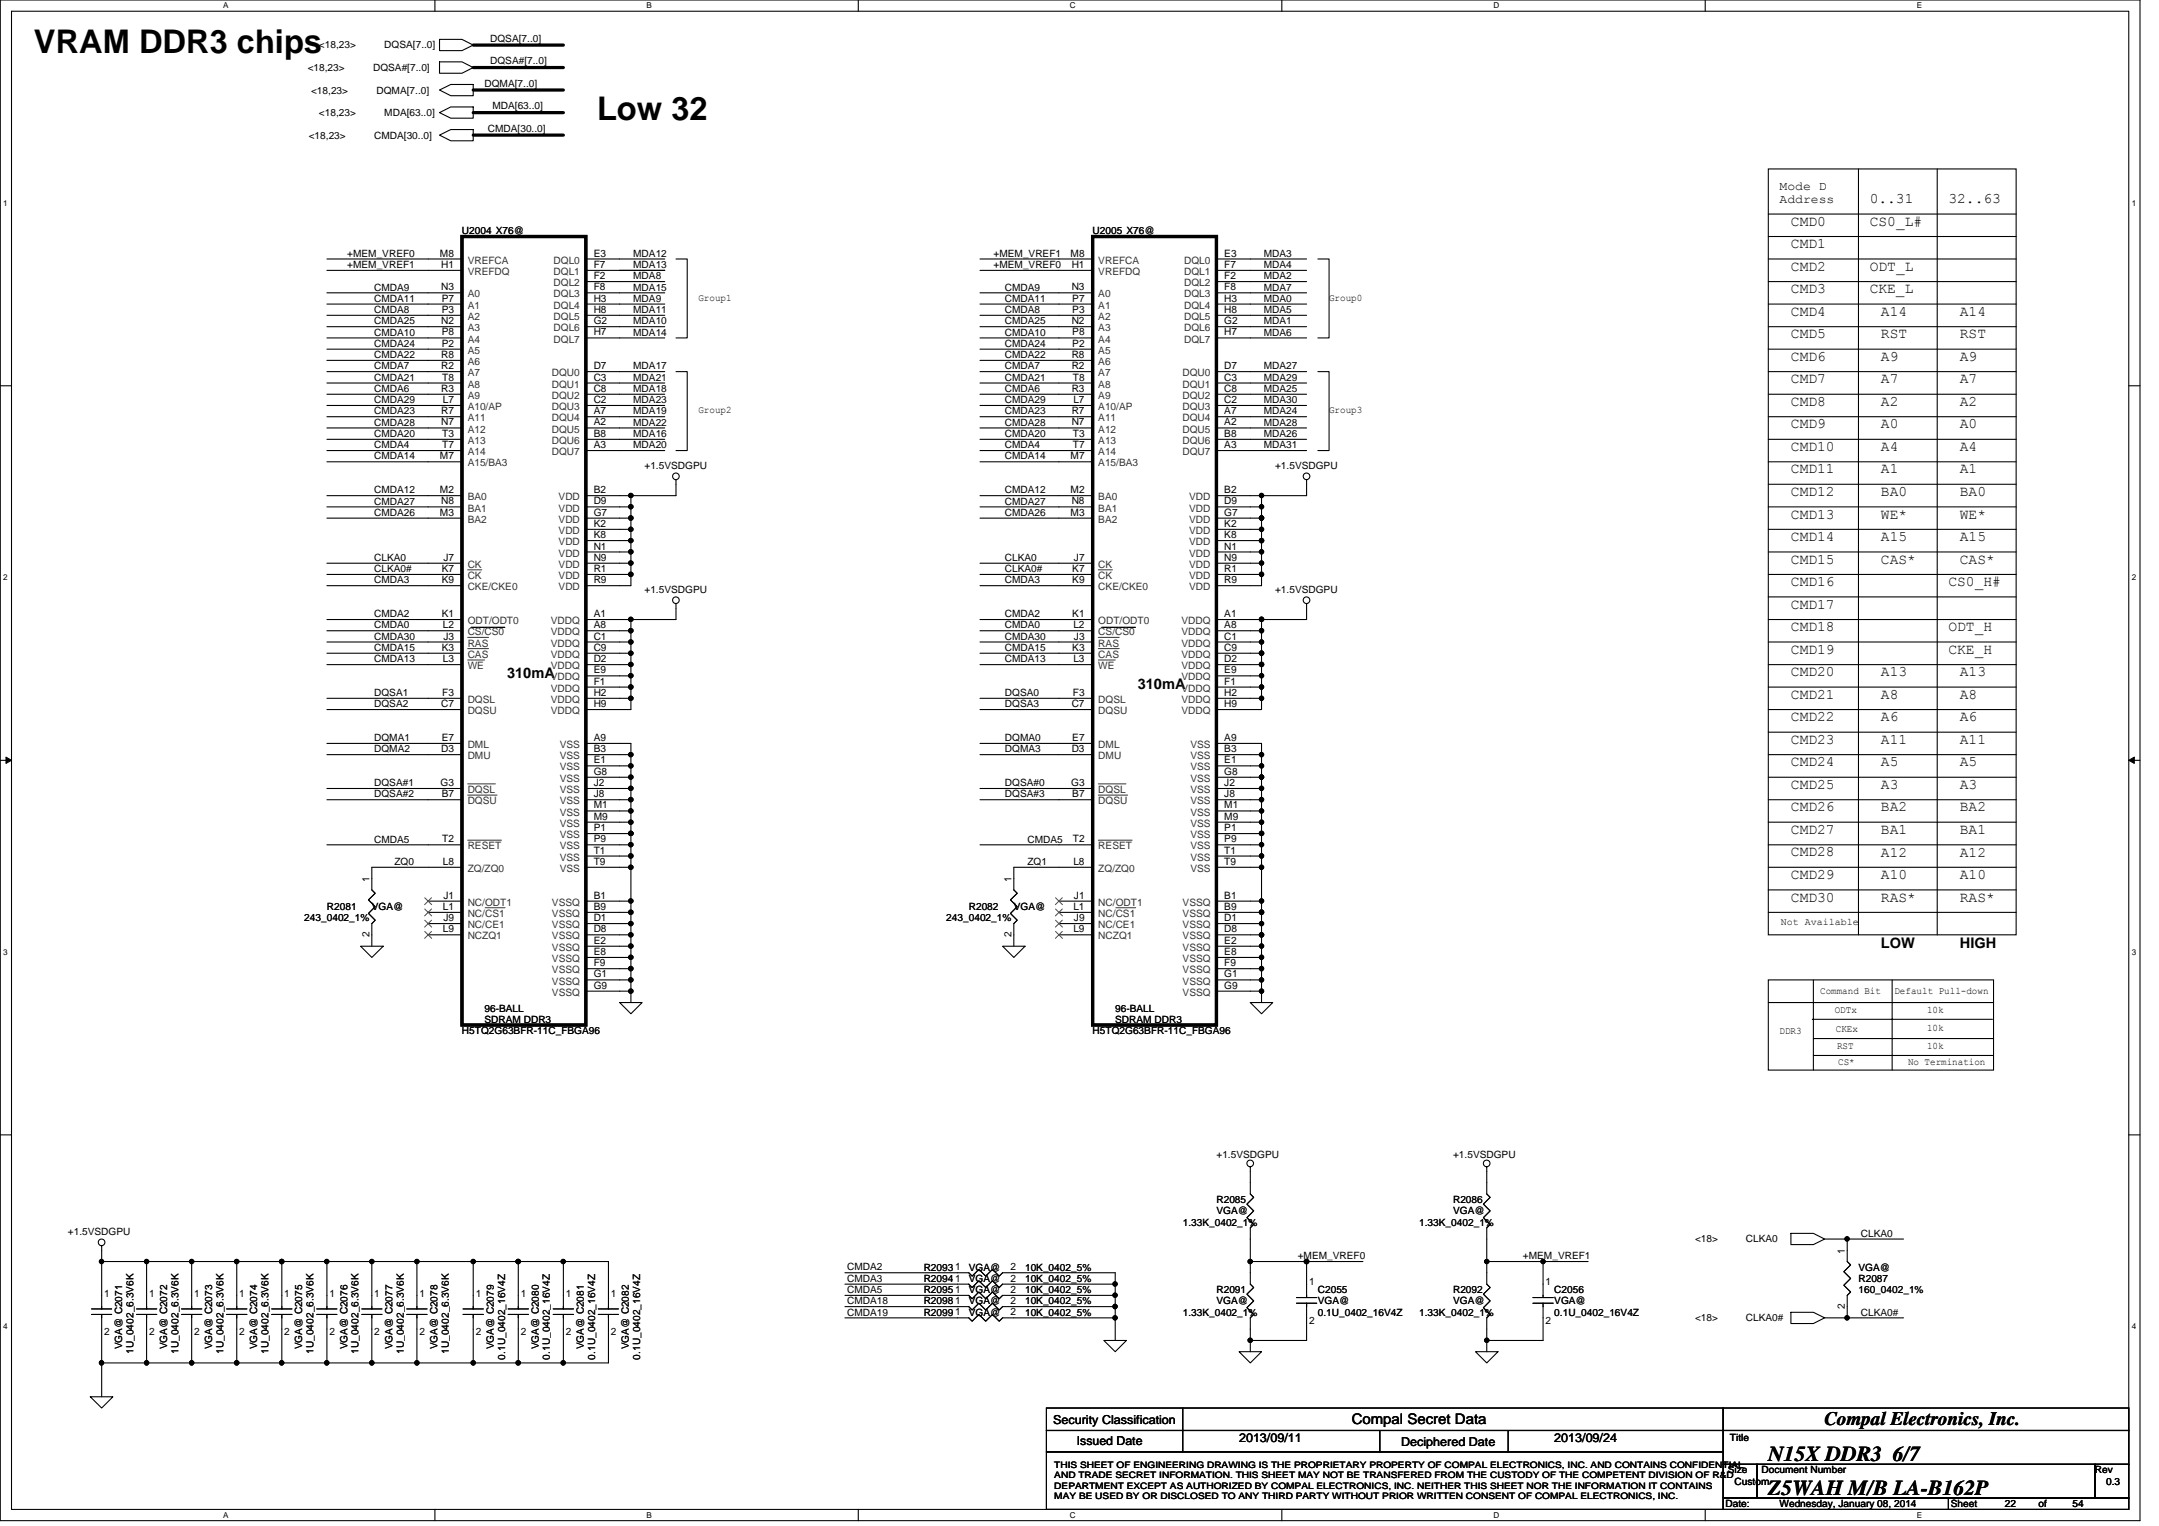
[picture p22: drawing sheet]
<svg xmlns="http://www.w3.org/2000/svg" width="297mm" height="210mm" viewBox="0 0 297 210" stroke-linecap="round" stroke-linejoin="round" font-family="sans-serif">
<defs><g id="words">
<g font-size="4.5">
<text x="4.7" y="7.3">VRAM DDR3 chips</text>
<text x="82.1" y="16.6">Low 32</text>
</g>
<g font-size="2.9">
<text x="243.3" y="201">N15X DDR3 6/7</text>
<text x="243.3" y="205.6">Z5WAH M/B LA-B162P</text>
</g>
<text font-size="2.6" x="251" y="196">Compal Electronics, Inc.</text>
<g font-size="2">
<text x="257.2" y="27.9">0..31</text>
<text x="268.1" y="27.9">32..63</text>
<text x="246.4" y="31.1">CMD0</text>
<text x="246.4" y="34.1">CMD1</text>
<text x="257.2" y="31.1">CS0_L#</text>
<text x="246.4" y="37.2">CMD2</text>
<text x="246.4" y="40.3">CMD3</text>
<text x="257.2" y="40.3">CKE_L</text>
<text x="257.2" y="37.2">ODT_L</text>
<text x="246.4" y="43.4">CMD4</text>
<text x="246.4" y="46.5">CMD5</text>
<text x="258.8" y="43.4">A14</text>
<text x="258.8" y="46.5">RST</text>
<text x="269.6" y="43.4">A14</text>
<text x="269.6" y="46.5">RST</text>
<text x="246.4" y="49.6">CMD6</text>
<text x="246.4" y="52.7">CMD7</text>
<text x="258.8" y="52.7">A7</text>
<text x="258.8" y="49.6">A9</text>
<text x="269.6" y="52.7">A7</text>
<text x="269.6" y="49.6">A9</text>
<text x="246.4" y="55.8">CMD8</text>
<text x="246.4" y="58.9">CMD9</text>
<text x="258.8" y="55.8">A2</text>
<text x="258.8" y="58.9">A0</text>
<text x="269.6" y="55.8">A2</text>
<text x="269.6" y="58.9">A0</text>
<text x="246.4" y="62">CMD10</text>
<text x="246.4" y="65.1">CMD11</text>
<text x="258.8" y="62">A4</text>
<text x="258.8" y="65.1">A1</text>
<text x="269.6" y="65.1">A1</text>
<text x="269.6" y="62">A4</text>
<text x="246.4" y="68.2">CMD12</text>
<text x="246.4" y="71.3">CMD13</text>
<text x="258.8" y="71.3">WE*</text>
<text x="258.8" y="68.2">BA0</text>
<text x="269.6" y="68.2">BA0</text>
<text x="269.6" y="71.3">WE*</text>
<text x="246.4" y="77.5">CMD15</text>
<text x="246.4" y="74.4">CMD14</text>
<text x="258.8" y="74.4">A15</text>
<text x="258.8" y="77.5">CAS*</text>
<text x="269.6" y="77.5">CAS*</text>
<text x="269.6" y="74.4">A15</text>
<text x="246.4" y="80.6">CMD16</text>
<text x="246.4" y="83.7">CMD17</text>
<text x="268.1" y="80.6">CS0_H#</text>
<text x="246.4" y="86.8">CMD18</text>
<text x="246.4" y="89.9">CMD19</text>
<text x="268.1" y="86.8">ODT_H</text>
<text x="268.1" y="89.9">CKE_H</text>
<text x="69.8" y="93.3">310mA</text>
<text x="156.5" y="94.8">310mA</text>
<text x="246.4" y="93">CMD20</text>
<text x="258.8" y="93">A13</text>
<text x="269.6" y="93">A13</text>
<text x="246.4" y="99.2">CMD22</text>
<text x="246.4" y="96.1">CMD21</text>
<text x="258.8" y="96.1">A8</text>
<text x="258.8" y="99.2">A6</text>
<text x="269.6" y="96.1">A8</text>
<text x="269.6" y="99.2">A6</text>
<text x="246.4" y="102.3">CMD23</text>
<text x="246.4" y="105.4">CMD24</text>
<text x="258.8" y="105.4">A5</text>
<text x="258.8" y="102.3">A11</text>
<text x="269.6" y="102.3">A11</text>
<text x="269.6" y="105.4">A5</text>
<text x="246.4" y="108.5">CMD25</text>
<text x="246.4" y="111.6">CMD26</text>
<text x="258.8" y="108.5">A3</text>
<text x="258.8" y="111.6">BA2</text>
<text x="269.6" y="111.6">BA2</text>
<text x="269.6" y="108.5">A3</text>
<text x="246.4" y="114.7">CMD27</text>
<text x="246.4" y="117.8">CMD28</text>
<text x="258.8" y="114.7">BA1</text>
<text x="258.8" y="117.8">A12</text>
<text x="269.6" y="117.8">A12</text>
<text x="269.6" y="114.7">BA1</text>
<text x="246.4" y="124">CMD30</text>
<text x="246.4" y="120.9">CMD29</text>
<text x="258.8" y="124">RAS*</text>
<text x="258.8" y="120.9">A10</text>
<text x="269.6" y="120.9">A10</text>
<text x="269.6" y="124">RAS*</text>
<text x="258.8" y="130.4">LOW</text>
<text x="269.6" y="130.4">HIGH</text>
<text x="186" y="195.9">Compal Secret Data</text>
</g>
<g font-size="1.7">
<text x="244.8" y="26.1">Mode D</text>
<text x="244.8" y="27.9">Address</text>
<text x="144.9" y="195.8">Security Classification</text>
<text x="148.2" y="198.8">Issued Date</text>
<text x="170.5" y="198.3">2013/09/11</text>
<text x="192.8" y="198.9">Deciphered Date</text>
<text x="213.8" y="198.3">2013/09/24</text>
</g>
<g font-size="1.4">
<text x="67.4" y="5.7">DQSA[7..0]</text>
<text x="42.3" y="9.8">&lt;18,23&gt;</text>
<text x="43.9" y="6.7">&lt;18,23&gt;</text>
<text x="51.3" y="9.8">DQSA#[7..0]</text>
<text x="52.9" y="6.7">DQSA[7..0]</text>
<text x="66.7" y="11.9">DQMA[7..0]</text>
<text x="67.4" y="8.8">DQSA#[7..0]</text>
<text x="42.8" y="12.9">&lt;18,23&gt;</text>
<text x="43.9" y="16">&lt;18,23&gt;</text>
<text x="51.8" y="12.9">DQMA[7..0]</text>
<text x="52.9" y="16">MDA[63..0]</text>
<text x="67.8" y="15">MDA[63..0]</text>
<text x="42.5" y="19.1">&lt;18,23&gt;</text>
<text x="51.5" y="19.1">CMDA[30..0]</text>
<text x="67.1" y="18.1">CMDA[30..0]</text>
<text x="47.8" y="35.3">+MEM_VREF0</text>
<text x="60.5" y="35.3">M8</text>
<text x="63.6" y="32.2">U2004 X76@</text>
<text x="81.7" y="35.3">E3</text>
<text x="87.1" y="35.3">MDA12</text>
<text x="136.7" y="35.3">+MEM_VREF1</text>
<text x="147.3" y="35.3">M8</text>
<text x="150.3" y="32.2">U2005 X76@</text>
<text x="168.4" y="35.3">E3</text>
<text x="173.9" y="35.3">MDA3</text>
<text x="47.8" y="36.9">+MEM_VREF1</text>
<text x="51.5" y="41.5">CMDA11</text>
<text x="51.5" y="40">CMDA9</text>
<text x="60.7" y="39.9">N3</text>
<text x="60.7" y="36.9">H1</text>
<text x="60.8" y="41.5">P7</text>
<text x="81.7" y="36.9">F7</text>
<text x="81.7" y="38.4">F2</text>
<text x="81.7" y="39.9">F8</text>
<text x="81.7" y="41.5">H3</text>
<text x="87.1" y="41.5">MDA9</text>
<text x="87.1" y="40">MDA15</text>
<text x="87.1" y="36.9">MDA13</text>
<text x="87.1" y="38.4">MDA8</text>
<text x="96.1" y="41.4">Group1</text>
<text x="136.7" y="36.9">+MEM_VREF0</text>
<text x="138.3" y="41.5">CMDA11</text>
<text x="138.3" y="40">CMDA9</text>
<text x="147.4" y="39.9">N3</text>
<text x="147.4" y="36.9">H1</text>
<text x="147.5" y="41.5">P7</text>
<text x="168.4" y="36.9">F7</text>
<text x="168.4" y="38.4">F2</text>
<text x="168.4" y="39.9">F8</text>
<text x="168.4" y="41.5">H3</text>
<text x="173.9" y="41.5">MDA0</text>
<text x="173.9" y="36.9">MDA4</text>
<text x="173.9" y="38.4">MDA2</text>
<text x="173.9" y="40">MDA7</text>
<text x="182.9" y="41.4">Group0</text>
<text x="51.5" y="43.1">CMDA8</text>
<text x="51.5" y="44.6">CMDA25</text>
<text x="51.5" y="47.7">CMDA24</text>
<text x="51.5" y="46.2">CMDA10</text>
<text x="60.7" y="44.6">N2</text>
<text x="60.8" y="43">P3</text>
<text x="60.8" y="46.1">P8</text>
<text x="60.8" y="47.7">P2</text>
<text x="81.7" y="43">H8</text>
<text x="81.7" y="44.6">G2</text>
<text x="81.7" y="46.1">H7</text>
<text x="87.1" y="44.6">MDA10</text>
<text x="87.1" y="46.2">MDA14</text>
<text x="87.1" y="43.1">MDA11</text>
<text x="138.3" y="43.1">CMDA8</text>
<text x="138.3" y="44.6">CMDA25</text>
<text x="138.3" y="47.7">CMDA24</text>
<text x="138.3" y="46.2">CMDA10</text>
<text x="147.4" y="44.6">N2</text>
<text x="147.5" y="43">P3</text>
<text x="147.5" y="46.1">P8</text>
<text x="147.5" y="47.7">P2</text>
<text x="168.4" y="43">H8</text>
<text x="168.4" y="44.6">G2</text>
<text x="168.4" y="46.1">H7</text>
<text x="173.9" y="43.1">MDA5</text>
<text x="173.9" y="44.6">MDA1</text>
<text x="173.9" y="46.2">MDA6</text>
<text x="51.5" y="50.8">CMDA7</text>
<text x="51.5" y="52.4">CMDA21</text>
<text x="51.5" y="49.3">CMDA22</text>
<text x="51.5" y="53.9">CMDA6</text>
<text x="60.7" y="49.2">R8</text>
<text x="60.7" y="50.8">R2</text>
<text x="60.7" y="53.9">R3</text>
<text x="60.9" y="52.3">T8</text>
<text x="81.7" y="52.3">C3</text>
<text x="81.7" y="53.9">C8</text>
<text x="81.7" y="50.8">D7</text>
<text x="87.1" y="50.8">MDA17</text>
<text x="87.1" y="52.4">MDA21</text>
<text x="87.1" y="53.9">MDA18</text>
<text x="138.3" y="50.8">CMDA7</text>
<text x="138.3" y="52.4">CMDA21</text>
<text x="138.3" y="49.3">CMDA22</text>
<text x="138.3" y="53.9">CMDA6</text>
<text x="147.4" y="49.2">R8</text>
<text x="147.4" y="50.8">R2</text>
<text x="147.4" y="53.9">R3</text>
<text x="147.6" y="52.3">T8</text>
<text x="168.4" y="52.3">C3</text>
<text x="168.4" y="53.9">C8</text>
<text x="168.4" y="50.8">D7</text>
<text x="173.9" y="50.8">MDA27</text>
<text x="173.9" y="52.4">MDA29</text>
<text x="173.9" y="53.9">MDA25</text>
<text x="51.5" y="55.5">CMDA29</text>
<text x="51.5" y="58.5">CMDA28</text>
<text x="51.5" y="57">CMDA23</text>
<text x="60.7" y="57">R7</text>
<text x="60.7" y="58.5">N7</text>
<text x="60.9" y="55.4">L7</text>
<text x="81.7" y="55.4">C2</text>
<text x="81.7" y="57">A7</text>
<text x="81.7" y="58.5">A2</text>
<text x="87.1" y="55.5">MDA23</text>
<text x="87.1" y="57">MDA19</text>
<text x="87.1" y="58.5">MDA22</text>
<text x="96.1" y="56.9">Group2</text>
<text x="138.3" y="55.5">CMDA29</text>
<text x="138.3" y="58.5">CMDA28</text>
<text x="138.3" y="57">CMDA23</text>
<text x="147.4" y="57">R7</text>
<text x="147.4" y="58.5">N7</text>
<text x="147.7" y="55.4">L7</text>
<text x="168.4" y="55.4">C2</text>
<text x="168.4" y="57">A7</text>
<text x="168.4" y="58.5">A2</text>
<text x="173.9" y="57">MDA24</text>
<text x="173.9" y="58.5">MDA28</text>
<text x="173.9" y="55.5">MDA30</text>
<text x="182.9" y="56.9">Group3</text>
<text x="51.5" y="63.2">CMDA14</text>
<text x="51.5" y="61.7">CMDA4</text>
<text x="51.5" y="60.1">CMDA20</text>
<text x="60.5" y="63.2">M7</text>
<text x="60.9" y="60.1">T3</text>
<text x="60.9" y="61.6">T7</text>
<text x="81.7" y="60.1">B8</text>
<text x="81.7" y="61.6">A3</text>
<text x="87.1" y="60.1">MDA16</text>
<text x="87.1" y="61.7">MDA20</text>
<text x="88.7" y="64.5">+1.5VSDGPU</text>
<text x="138.3" y="63.2">CMDA14</text>
<text x="138.3" y="61.7">CMDA4</text>
<text x="138.3" y="60.1">CMDA20</text>
<text x="147.3" y="63.2">M7</text>
<text x="147.6" y="60.1">T3</text>
<text x="147.6" y="61.6">T7</text>
<text x="168.4" y="60.1">B8</text>
<text x="168.4" y="61.6">A3</text>
<text x="173.9" y="60.1">MDA26</text>
<text x="173.9" y="61.7">MDA31</text>
<text x="175.4" y="64.5">+1.5VSDGPU</text>
<text x="51.5" y="67.9">CMDA12</text>
<text x="51.5" y="69.4">CMDA27</text>
<text x="51.5" y="71">CMDA26</text>
<text x="60.5" y="67.8">M2</text>
<text x="60.5" y="70.9">M3</text>
<text x="60.7" y="69.4">N8</text>
<text x="81.7" y="67.8">B2</text>
<text x="81.7" y="69.4">D9</text>
<text x="81.7" y="70.9">G7</text>
<text x="138.3" y="67.9">CMDA12</text>
<text x="138.3" y="69.4">CMDA27</text>
<text x="138.3" y="71">CMDA26</text>
<text x="147.3" y="67.8">M2</text>
<text x="147.3" y="70.9">M3</text>
<text x="147.4" y="69.4">N8</text>
<text x="168.4" y="67.8">B2</text>
<text x="168.4" y="69.4">D9</text>
<text x="168.4" y="70.9">G7</text>
<text x="51.5" y="77.2">CLKA0</text>
<text x="61" y="77.1">J7</text>
<text x="81.7" y="72.5">K2</text>
<text x="81.7" y="74">K8</text>
<text x="81.7" y="75.6">N1</text>
<text x="81.7" y="77.1">N9</text>
<text x="138.3" y="77.2">CLKA0</text>
<text x="147.8" y="77.1">J7</text>
<text x="168.4" y="72.5">K2</text>
<text x="168.4" y="74">K8</text>
<text x="168.4" y="75.6">N1</text>
<text x="168.4" y="77.1">N9</text>
<text x="51.5" y="78.7">CLKA0#</text>
<text x="51.5" y="80.2">CMDA3</text>
<text x="60.8" y="78.7">K7</text>
<text x="60.8" y="80.2">K9</text>
<text x="81.7" y="78.7">R1</text>
<text x="81.7" y="80.2">R9</text>
<text x="88.7" y="81.5">+1.5VSDGPU</text>
<text x="138.3" y="78.7">CLKA0#</text>
<text x="138.3" y="80.2">CMDA3</text>
<text x="147.5" y="78.7">K7</text>
<text x="147.5" y="80.2">K9</text>
<text x="168.4" y="78.7">R1</text>
<text x="168.4" y="80.2">R9</text>
<text x="175.4" y="81.5">+1.5VSDGPU</text>
<text x="51.5" y="84.9">CMDA2</text>
<text x="51.5" y="89.5">CMDA15</text>
<text x="51.5" y="88">CMDA30</text>
<text x="51.5" y="86.4">CMDA0</text>
<text x="60.8" y="89.5">K3</text>
<text x="60.8" y="84.9">K1</text>
<text x="60.9" y="86.4">L2</text>
<text x="61" y="88">J3</text>
<text x="81.7" y="84.9">A1</text>
<text x="81.7" y="86.4">A8</text>
<text x="81.7" y="88">C1</text>
<text x="81.7" y="89.5">C9</text>
<text x="138.3" y="89.5">CMDA15</text>
<text x="138.3" y="88">CMDA30</text>
<text x="138.3" y="86.4">CMDA0</text>
<text x="138.3" y="84.9">CMDA2</text>
<text x="147.5" y="89.5">K3</text>
<text x="147.5" y="84.9">K1</text>
<text x="147.7" y="86.4">L2</text>
<text x="147.8" y="88">J3</text>
<text x="168.4" y="84.9">A1</text>
<text x="168.4" y="86.4">A8</text>
<text x="168.4" y="88">C1</text>
<text x="168.4" y="89.5">C9</text>
<text x="51.5" y="91.1">CMDA13</text>
<text x="51.5" y="95.7">DQSA1</text>
<text x="60.9" y="95.7">F3</text>
<text x="60.9" y="91.1">L3</text>
<text x="81.7" y="92.6">E9</text>
<text x="81.7" y="94.2">F1</text>
<text x="81.7" y="95.7">H2</text>
<text x="81.7" y="91.1">D2</text>
<text x="138.3" y="91.1">CMDA13</text>
<text x="138.3" y="95.7">DQSA0</text>
<text x="147.6" y="95.7">F3</text>
<text x="147.7" y="91.1">L3</text>
<text x="168.4" y="92.6">E9</text>
<text x="168.4" y="94.2">F1</text>
<text x="168.4" y="95.7">H2</text>
<text x="168.4" y="91.1">D2</text>
<text x="51.5" y="97.3">DQSA2</text>
<text x="51.5" y="101.9">DQMA1</text>
<text x="60.7" y="97.3">C7</text>
<text x="60.8" y="101.9">E7</text>
<text x="81.7" y="97.3">H9</text>
<text x="81.7" y="101.9">A9</text>
<text x="138.3" y="97.3">DQSA3</text>
<text x="138.3" y="101.9">DQMA0</text>
<text x="147.4" y="97.3">C7</text>
<text x="147.5" y="101.9">E7</text>
<text x="168.4" y="97.3">H9</text>
<text x="168.4" y="101.9">A9</text>
<text x="51.5" y="103.5">DQMA2</text>
<text x="60.7" y="103.5">D3</text>
<text x="81.7" y="105">E1</text>
<text x="81.7" y="103.5">B3</text>
<text x="81.7" y="106.6">G8</text>
<text x="138.3" y="103.5">DQMA3</text>
<text x="147.4" y="103.5">D3</text>
<text x="168.4" y="105">E1</text>
<text x="168.4" y="103.5">B3</text>
<text x="168.4" y="106.6">G8</text>
<text x="51.5" y="108.1">DQSA#1</text>
<text x="51.5" y="109.7">DQSA#2</text>
<text x="60.6" y="108.1">G3</text>
<text x="60.8" y="109.7">B7</text>
<text x="81.7" y="108.1">J2</text>
<text x="81.7" y="109.7">J8</text>
<text x="81.7" y="111.2">M1</text>
<text x="81.7" y="112.8">M9</text>
<text x="138.3" y="109.7">DQSA#3</text>
<text x="138.3" y="108.1">DQSA#0</text>
<text x="147.4" y="108.1">G3</text>
<text x="147.5" y="109.7">B7</text>
<text x="168.4" y="108.1">J2</text>
<text x="168.4" y="109.7">J8</text>
<text x="168.4" y="111.2">M1</text>
<text x="168.4" y="112.8">M9</text>
<text x="51.5" y="115.9">CMDA5</text>
<text x="54.3" y="119">ZQ0</text>
<text x="60.9" y="115.9">T2</text>
<text x="60.9" y="119">L8</text>
<text x="81.7" y="114.3">P1</text>
<text x="81.7" y="115.9">P9</text>
<text x="81.7" y="117.4">T1</text>
<text x="81.7" y="119">T9</text>
<text x="141.3" y="115.9">CMDA5</text>
<text x="141.3" y="119">ZQ1</text>
<text x="147.6" y="115.9">T2</text>
<text x="147.7" y="119">L8</text>
<text x="168.4" y="114.3">P1</text>
<text x="168.4" y="115.9">P9</text>
<text x="168.4" y="117.4">T1</text>
<text x="168.4" y="119">T9</text>
<text x="45" y="125.2">R2081</text>
<text x="50.8" y="121.3" transform="rotate(-90 50.8 121.3)">1</text>
<text x="51.2" y="125.2">VGA@</text>
<text x="60.9" y="125.2">L1</text>
<text x="61" y="123.6">J1</text>
<text x="81.7" y="123.6">B1</text>
<text x="81.7" y="125.2">B9</text>
<text x="133.3" y="125.2">R2082</text>
<text x="139.1" y="121.3" transform="rotate(-90 139.1 121.3)">1</text>
<text x="139.5" y="125.2">VGA@</text>
<text x="147.7" y="125.2">L1</text>
<text x="147.8" y="123.6">J1</text>
<text x="168.4" y="123.6">B1</text>
<text x="168.4" y="125.2">B9</text>
<text x="41.9" y="126.7">243_0402_1%</text>
<text x="50.8" y="128.9" transform="rotate(-90 50.8 128.9)">2</text>
<text x="60.9" y="128.2">L9</text>
<text x="61" y="126.7">J9</text>
<text x="81.7" y="126.7">D1</text>
<text x="81.7" y="128.2">D8</text>
<text x="81.7" y="129.8">E2</text>
<text x="81.7" y="131.4">E8</text>
<text x="130.2" y="126.7">243_0402_1%</text>
<text x="139.1" y="128.9" transform="rotate(-90 139.1 128.9)">2</text>
<text x="147.7" y="128.2">L9</text>
<text x="147.8" y="126.7">J9</text>
<text x="168.4" y="126.7">D1</text>
<text x="168.4" y="128.2">D8</text>
<text x="168.4" y="129.8">E2</text>
<text x="168.4" y="131.4">E8</text>
<text x="245" y="127.2">Not Available</text>
<text x="81.7" y="132.9">F9</text>
<text x="81.7" y="134.5">G1</text>
<text x="81.7" y="136">G9</text>
<text x="168.4" y="132.9">F9</text>
<text x="168.4" y="134.5">G1</text>
<text x="168.4" y="136">G9</text>
<text x="250.4" y="136.7">Command Bit</text>
<text x="260.6" y="136.7">Default Pull-down</text>
<text x="63.6" y="142.2">H5TQ2G63BFR-11C_FBGA96</text>
<text x="66.7" y="139.1">96-BALL</text>
<text x="66.7" y="140.7">SDRAM DDR3</text>
<text x="150.3" y="142.2">H5TQ2G63BFR-11C_FBGA96</text>
<text x="153.4" y="139.1">96-BALL</text>
<text x="153.4" y="140.7">SDRAM DDR3</text>
<text x="244.8" y="142.2">DDR3</text>
<text x="252.4" y="139.3">ODTx</text>
<text x="252.6" y="141.9">CKEx</text>
<text x="265.1" y="139.3">10k</text>
<text x="265.1" y="141.8">10k</text>
<text x="252.7" y="144.3">RST</text>
<text x="252.9" y="146.4">CS*</text>
<text x="262.5" y="146.4">No Termination</text>
<text x="265.1" y="144.3">10k</text>
<text x="167.4" y="159.3">+1.5VSDGPU</text>
<text x="199.9" y="159.3">+1.5VSDGPU</text>
<text x="167.4" y="165.5">R2085</text>
<text x="167.4" y="167">VGA@</text>
<text x="199.9" y="165.5">R2086</text>
<text x="199.9" y="167">VGA@</text>
<text x="9.3" y="169.8">+1.5VSDGPU</text>
<text x="162.7" y="168.6">1.33K_0402_1%</text>
<text x="178.5" y="173.2">+MEM_VREF0</text>
<text x="195.3" y="168.6">1.33K_0402_1%</text>
<text x="209.5" y="173.2">+MEM_VREF1</text>
<text x="233.2" y="170.9">&lt;18&gt;</text>
<text x="240.2" y="170.9">CLKA0</text>
<text x="253.8" y="172.4" transform="rotate(-90 253.8 172.4)">1</text>
<text x="256" y="170.1">CLKA0</text>
<text x="14.3" y="178.4">1</text>
<text x="20.5" y="178.4">1</text>
<text x="26.7" y="178.4">1</text>
<text x="32.9" y="178.4">1</text>
<text x="39.1" y="178.4">1</text>
<text x="45.3" y="178.4">1</text>
<text x="51.5" y="178.4">1</text>
<text x="57.7" y="178.4">1</text>
<text x="65.4" y="178.4">1</text>
<text x="71.6" y="178.4">1</text>
<text x="77.8" y="178.4">1</text>
<text x="84" y="178.4">1</text>
<text x="116.6" y="174.8">CMDA2</text>
<text x="116.6" y="176.3">CMDA3</text>
<text x="116.6" y="177.9">CMDA5</text>
<text x="116.6" y="179.4">CMDA18</text>
<text x="127.1" y="176.3">R2094</text>
<text x="127.1" y="179.4">R2098</text>
<text x="127.1" y="177.9">R2095</text>
<text x="127.1" y="174.8">R2093</text>
<text x="131.4" y="176.3">1</text>
<text x="131.4" y="179.4">1</text>
<text x="131.4" y="177.8">1</text>
<text x="131.4" y="174.7">1</text>
<text x="133.3" y="176.3">VGA@</text>
<text x="133.3" y="179.4">VGA@</text>
<text x="133.3" y="177.9">VGA@</text>
<text x="133.3" y="174.8">VGA@</text>
<text x="139" y="176.3">2</text>
<text x="139" y="179.4">2</text>
<text x="139" y="177.8">2</text>
<text x="139" y="174.7">2</text>
<text x="141" y="176.3">10K_0402_5%</text>
<text x="141" y="179.4">10K_0402_5%</text>
<text x="141" y="177.9">10K_0402_5%</text>
<text x="141" y="174.8">10K_0402_5%</text>
<text x="167.4" y="177.9">R2091</text>
<text x="167.4" y="179.4">VGA@</text>
<text x="180.1" y="176.8">1</text>
<text x="181.3" y="177.9">C2055</text>
<text x="181.3" y="179.4">VGA@</text>
<text x="199.9" y="177.9">R2092</text>
<text x="199.9" y="179.4">VGA@</text>
<text x="212.6" y="176.8">1</text>
<text x="213.8" y="177.9">C2056</text>
<text x="213.8" y="179.4">VGA@</text>
<text x="255.7" y="176.3">R2087</text>
<text x="255.7" y="177.9">160_0402_1%</text>
<text x="255.7" y="174.8">VGA@</text>
<text x="14.3" y="183.6">2</text>
<text x="16.8" y="185.6" transform="rotate(-90 16.8 185.6)">VGA@ C2071</text>
<text x="20.5" y="183.6">2</text>
<text x="23" y="185.6" transform="rotate(-90 23 185.6)">VGA@ C2072</text>
<text x="26.7" y="183.6">2</text>
<text x="29.2" y="185.6" transform="rotate(-90 29.2 185.6)">VGA@ C2073</text>
<text x="32.9" y="183.6">2</text>
<text x="35.4" y="185.6" transform="rotate(-90 35.4 185.6)">VGA@ C2074</text>
<text x="39.1" y="183.6">2</text>
<text x="41.6" y="185.6" transform="rotate(-90 41.6 185.6)">VGA@ C2075</text>
<text x="45.3" y="183.6">2</text>
<text x="47.8" y="185.6" transform="rotate(-90 47.8 185.6)">VGA@ C2076</text>
<text x="51.5" y="183.6">2</text>
<text x="54" y="185.6" transform="rotate(-90 54 185.6)">VGA@ C2077</text>
<text x="57.7" y="183.6">2</text>
<text x="60.2" y="185.6" transform="rotate(-90 60.2 185.6)">VGA@ C2078</text>
<text x="65.4" y="183.6">2</text>
<text x="67.9" y="185.6" transform="rotate(-90 67.9 185.6)">VGA@ C2079</text>
<text x="71.6" y="183.6">2</text>
<text x="74.1" y="185.6" transform="rotate(-90 74.1 185.6)">VGA@ C2080</text>
<text x="77.8" y="183.6">2</text>
<text x="80.3" y="185.6" transform="rotate(-90 80.3 185.6)">VGA@ C2081</text>
<text x="84" y="183.6">2</text>
<text x="86.5" y="185.6" transform="rotate(-90 86.5 185.6)">VGA@ C2082</text>
<text x="116.6" y="181">CMDA19</text>
<text x="127.1" y="181">R2099</text>
<text x="131.4" y="180.9">1</text>
<text x="133.3" y="181">VGA@</text>
<text x="139" y="180.9">2</text>
<text x="141" y="181">10K_0402_5%</text>
<text x="162.7" y="181">1.33K_0402_1%</text>
<text x="180.1" y="182.1">2</text>
<text x="181.3" y="181">0.1U_0402_16V4Z</text>
<text x="195.3" y="181">1.33K_0402_1%</text>
<text x="212.6" y="182.1">2</text>
<text x="213.8" y="181">0.1U_0402_16V4Z</text>
<text x="233.2" y="181.8">&lt;18&gt;</text>
<text x="240.2" y="181.8">CLKA0#</text>
<text x="253.8" y="180" transform="rotate(-90 253.8 180)">2</text>
<text x="256" y="181">CLKA0#</text>
<text x="18.3" y="186.2" transform="rotate(-90 18.3 186.2)">1U_0402_6.3V6K</text>
<text x="24.5" y="186.2" transform="rotate(-90 24.5 186.2)">1U_0402_6.3V6K</text>
<text x="30.8" y="186.2" transform="rotate(-90 30.8 186.2)">1U_0402_6.3V6K</text>
<text x="36.9" y="186.2" transform="rotate(-90 36.9 186.2)">1U_0402_6.3V6K</text>
<text x="43.1" y="186.2" transform="rotate(-90 43.1 186.2)">1U_0402_6.3V6K</text>
<text x="49.3" y="186.2" transform="rotate(-90 49.3 186.2)">1U_0402_6.3V6K</text>
<text x="55.5" y="186.2" transform="rotate(-90 55.5 186.2)">1U_0402_6.3V6K</text>
<text x="61.7" y="186.2" transform="rotate(-90 61.7 186.2)">1U_0402_6.3V6K</text>
<text x="69.5" y="187" transform="rotate(-90 69.5 187)">0.1U_0402_16V4Z</text>
<text x="75.7" y="187" transform="rotate(-90 75.7 187)">0.1U_0402_16V4Z</text>
<text x="81.9" y="187" transform="rotate(-90 81.9 187)">0.1U_0402_16V4Z</text>
<text x="88.1" y="187" transform="rotate(-90 88.1 187)">0.1U_0402_16V4Z</text>
<text x="237.7" y="202.7">Size</text>
<text x="238" y="198.2">Title</text>
<text x="242.4" y="202.7">Document Number</text>
<text x="288.2" y="202.7">Rev</text>
<text x="237.4" y="207.3">Date:</text>
<text x="238.7" y="204.2">Custom</text>
<text x="244.8" y="207.3">Wednesday, January 08, 2014</text>
<text x="268.4" y="207.3">Sheet</text>
<text x="275.8" y="207.3">22</text>
<text x="280.5" y="207.3">of</text>
<text x="285.1" y="207.3">54</text>
<text x="289.8" y="204.2">0.3</text>
</g>
<g font-size="1.4" fill="#333">
<text x="64.3" y="36.3">VREFCA</text>
<text x="64.3" y="40.9">A0</text>
<text x="64.3" y="37.8">VREFDQ</text>
<text x="76.2" y="36.3">DQL0</text>
<text x="76.2" y="37.8">DQL1</text>
<text x="76.2" y="39.4">DQL2</text>
<text x="76.2" y="40.9">DQL3</text>
<text x="151.1" y="36.3">VREFCA</text>
<text x="151.1" y="40.9">A0</text>
<text x="151.1" y="37.8">VREFDQ</text>
<text x="162.9" y="36.3">DQL0</text>
<text x="162.9" y="37.8">DQL1</text>
<text x="162.9" y="39.4">DQL2</text>
<text x="162.9" y="40.9">DQL3</text>
<text x="64.3" y="44">A2</text>
<text x="64.3" y="45.6">A3</text>
<text x="64.3" y="47.1">A4</text>
<text x="64.3" y="42.5">A1</text>
<text x="76.2" y="42.5">DQL4</text>
<text x="76.2" y="44">DQL5</text>
<text x="76.2" y="45.6">DQL6</text>
<text x="76.2" y="47.1">DQL7</text>
<text x="151.1" y="44">A2</text>
<text x="151.1" y="45.6">A3</text>
<text x="151.1" y="47.1">A4</text>
<text x="151.1" y="42.5">A1</text>
<text x="162.9" y="42.5">DQL4</text>
<text x="162.9" y="44">DQL5</text>
<text x="162.9" y="45.6">DQL6</text>
<text x="162.9" y="47.1">DQL7</text>
<text x="64.3" y="48.7">A5</text>
<text x="64.3" y="50.2">A6</text>
<text x="64.3" y="51.8">A7</text>
<text x="64.3" y="53.3">A8</text>
<text x="75.9" y="53.3">DQU1</text>
<text x="75.9" y="51.8">DQU0</text>
<text x="151.1" y="48.7">A5</text>
<text x="151.1" y="50.2">A6</text>
<text x="151.1" y="51.8">A7</text>
<text x="151.1" y="53.3">A8</text>
<text x="162.7" y="53.3">DQU1</text>
<text x="162.7" y="51.8">DQU0</text>
<text x="64.3" y="54.9">A9</text>
<text x="64.3" y="56.4">A10/AP</text>
<text x="64.3" y="58">A11</text>
<text x="64.3" y="59.5">A12</text>
<text x="75.9" y="54.9">DQU2</text>
<text x="75.9" y="56.4">DQU3</text>
<text x="75.9" y="58">DQU4</text>
<text x="75.9" y="59.5">DQU5</text>
<text x="151.1" y="54.9">A9</text>
<text x="151.1" y="56.4">A10/AP</text>
<text x="151.1" y="58">A11</text>
<text x="151.1" y="59.5">A12</text>
<text x="162.7" y="54.9">DQU2</text>
<text x="162.7" y="56.4">DQU3</text>
<text x="162.7" y="58">DQU4</text>
<text x="162.7" y="59.5">DQU5</text>
<text x="64.3" y="61.1">A13</text>
<text x="64.3" y="62.6">A14</text>
<text x="64.3" y="64.2">A15/BA3</text>
<text x="75.9" y="61.1">DQU6</text>
<text x="75.9" y="62.6">DQU7</text>
<text x="151.1" y="61.1">A13</text>
<text x="151.1" y="62.6">A14</text>
<text x="151.1" y="64.2">A15/BA3</text>
<text x="162.7" y="61.1">DQU6</text>
<text x="162.7" y="62.6">DQU7</text>
<text x="64.3" y="68.8">BA0</text>
<text x="64.3" y="70.4">BA1</text>
<text x="64.3" y="71.9">BA2</text>
<text x="76.9" y="68.8">VDD</text>
<text x="76.9" y="70.4">VDD</text>
<text x="76.9" y="71.9">VDD</text>
<text x="151.1" y="68.8">BA0</text>
<text x="151.1" y="70.4">BA1</text>
<text x="151.1" y="71.9">BA2</text>
<text x="163.6" y="68.8">VDD</text>
<text x="163.6" y="70.4">VDD</text>
<text x="163.6" y="71.9">VDD</text>
<text x="76.9" y="73.4">VDD</text>
<text x="76.9" y="75">VDD</text>
<text x="76.9" y="76.6">VDD</text>
<text x="163.6" y="73.4">VDD</text>
<text x="163.6" y="75">VDD</text>
<text x="163.6" y="76.6">VDD</text>
<text x="64.3" y="81.2">CKE/CKE0</text>
<text x="64.3" y="78.1">CK</text>
<text x="64.3" y="79.7">CK</text>
<text x="76.9" y="78.1">VDD</text>
<text x="76.9" y="79.7">VDD</text>
<text x="76.9" y="81.2">VDD</text>
<text x="151.1" y="81.2">CKE/CKE0</text>
<text x="151.1" y="78.1">CK</text>
<text x="151.1" y="79.7">CK</text>
<text x="163.6" y="78.1">VDD</text>
<text x="163.6" y="79.7">VDD</text>
<text x="163.6" y="81.2">VDD</text>
<text x="64.3" y="88.9">RAS</text>
<text x="64.3" y="87.4">CS/CS0</text>
<text x="64.3" y="85.9">ODT/ODT0</text>
<text x="75.8" y="85.9">VDDQ</text>
<text x="75.8" y="87.4">VDDQ</text>
<text x="75.8" y="88.9">VDDQ</text>
<text x="151.1" y="88.9">RAS</text>
<text x="151.1" y="87.4">CS/CS0</text>
<text x="151.1" y="85.9">ODT/ODT0</text>
<text x="162.5" y="85.9">VDDQ</text>
<text x="162.5" y="87.4">VDDQ</text>
<text x="162.5" y="88.9">VDDQ</text>
<text x="64.3" y="92.1">WE</text>
<text x="64.3" y="90.5">CAS</text>
<text x="75.8" y="90.5">VDDQ</text>
<text x="75.8" y="93.6">VDDQ</text>
<text x="75.8" y="95.1">VDDQ</text>
<text x="75.8" y="92.1">VDDQ</text>
<text x="151.1" y="92.1">WE</text>
<text x="151.1" y="90.5">CAS</text>
<text x="162.5" y="90.5">VDDQ</text>
<text x="162.5" y="93.6">VDDQ</text>
<text x="162.5" y="95.1">VDDQ</text>
<text x="162.5" y="92.1">VDDQ</text>
<text x="64.3" y="96.7">DQSL</text>
<text x="64.3" y="98.2">DQSU</text>
<text x="75.8" y="96.7">VDDQ</text>
<text x="75.8" y="98.2">VDDQ</text>
<text x="151.1" y="96.7">DQSL</text>
<text x="151.1" y="98.2">DQSU</text>
<text x="162.5" y="96.7">VDDQ</text>
<text x="162.5" y="98.2">VDDQ</text>
<text x="64.3" y="104.4">DMU</text>
<text x="64.3" y="102.9">DML</text>
<text x="77" y="102.9">VSS</text>
<text x="77" y="106">VSS</text>
<text x="77" y="104.4">VSS</text>
<text x="77" y="107.5">VSS</text>
<text x="151.1" y="104.4">DMU</text>
<text x="151.1" y="102.9">DML</text>
<text x="163.8" y="102.9">VSS</text>
<text x="163.8" y="106">VSS</text>
<text x="163.8" y="104.4">VSS</text>
<text x="163.8" y="107.5">VSS</text>
<text x="64.3" y="110.6">DQSU</text>
<text x="64.3" y="109.1">DQSL</text>
<text x="77" y="109.1">VSS</text>
<text x="77" y="110.6">VSS</text>
<text x="77" y="112.2">VSS</text>
<text x="77" y="113.7">VSS</text>
<text x="151.1" y="110.6">DQSU</text>
<text x="151.1" y="109.1">DQSL</text>
<text x="163.8" y="109.1">VSS</text>
<text x="163.8" y="110.6">VSS</text>
<text x="163.8" y="112.2">VSS</text>
<text x="163.8" y="113.7">VSS</text>
<text x="64.3" y="119.9">ZQ/ZQ0</text>
<text x="64.3" y="116.8">RESET</text>
<text x="77" y="115.3">VSS</text>
<text x="77" y="116.8">VSS</text>
<text x="77" y="118.4">VSS</text>
<text x="77" y="119.9">VSS</text>
<text x="151.1" y="119.9">ZQ/ZQ0</text>
<text x="151.1" y="116.8">RESET</text>
<text x="163.8" y="115.3">VSS</text>
<text x="163.8" y="116.8">VSS</text>
<text x="163.8" y="118.4">VSS</text>
<text x="163.8" y="119.9">VSS</text>
<text x="64.3" y="124.6">NC/ODT1</text>
<text x="75.9" y="124.6">VSSQ</text>
<text x="151.1" y="124.6">NC/ODT1</text>
<text x="162.7" y="124.6">VSSQ</text>
<text x="64.3" y="126.1">NC/CS1</text>
<text x="64.3" y="127.7">NC/CE1</text>
<text x="64.3" y="129.2">NCZQ1</text>
<text x="75.9" y="127.7">VSSQ</text>
<text x="75.9" y="126.1">VSSQ</text>
<text x="75.9" y="129.2">VSSQ</text>
<text x="75.9" y="130.8">VSSQ</text>
<text x="151.1" y="126.1">NC/CS1</text>
<text x="151.1" y="127.7">NC/CE1</text>
<text x="151.1" y="129.2">NCZQ1</text>
<text x="162.7" y="127.7">VSSQ</text>
<text x="162.7" y="126.1">VSSQ</text>
<text x="162.7" y="129.2">VSSQ</text>
<text x="162.7" y="130.8">VSSQ</text>
<text x="75.9" y="132.3">VSSQ</text>
<text x="75.9" y="133.9">VSSQ</text>
<text x="75.9" y="135.4">VSSQ</text>
<text x="75.9" y="137">VSSQ</text>
<text x="162.7" y="132.3">VSSQ</text>
<text x="162.7" y="133.9">VSSQ</text>
<text x="162.7" y="135.4">VSSQ</text>
<text x="162.7" y="137">VSSQ</text>
</g>
<g font-size="1.2">
<text x="145.1" y="201.9">THIS SHEET OF ENGINEERING DRAWING IS THE PROPRIETARY PROPERTY OF COMPAL ELECTRONICS, INC. AND CONTAINS CONFIDENTIAL</text>
<text x="145.1" y="203.4">AND TRADE SECRET INFORMATION. THIS SHEET MAY NOT BE TRANSFERED FROM THE CUSTODY OF THE COMPETENT DIVISION OF R&amp;D</text>
<text x="145.1" y="204.8">DEPARTMENT EXCEPT AS AUTHORIZED BY COMPAL ELECTRONICS, INC. NEITHER THIS SHEET NOR THE INFORMATION IT CONTAINS</text>
<text x="145.1" y="206.2">MAY BE USED BY OR DISCLOSED TO ANY THIRD PARTY WITHOUT PRIOR WRITTEN CONSENT OF COMPAL ELECTRONICS, INC.</text>
</g>
<g font-size="1.1">
<text x="30.7" y="1.2">A</text>
<text x="89" y="1.2">B</text>
<text x="147.2" y="1.2">C</text>
<text x="205.5" y="1.2">D</text>
<text x="263.7" y="1.2">E</text>
<text x=".4" y="28.3">1</text>
<text x="293.3" y="28.3">1</text>
<text x=".4" y="79.8">2</text>
<text x="293.3" y="79.8">2</text>
<text x=".4" y="131.3">3</text>
<text x="293.3" y="131.3">3</text>
<text x=".4" y="182.9">4</text>
<text x="293.3" y="182.9">4</text>
<text x="30.7" y="208.8">A</text>
<text x="89" y="208.8">B</text>
<text x="147.2" y="208.8">C</text>
<text x="205.5" y="208.8">D</text>
<text x="263.7" y="208.8">E</text>
</g>
</g></defs>
<path d="M0 0h294.4v209.2h-294.4zM1.6 1.5h291.3v206.1h-291.3z" fill="none" stroke="#000" stroke-width=".15"/>
<g fill="#fff">
<path d="M30.7 .2h.8v1.2h-.8z"/>
<path d="M30.7 207.8h.8v1.2h-.8z"/>
</g>
<path d="M59.8 0v1.5M59.8 207.6v1.6" fill="none" stroke="#000" stroke-width=".15"/>
<g fill="#fff">
<path d="M89 .2h.7v1.2h-.7z"/>
<path d="M89 207.8h.7v1.2h-.7z"/>
</g>
<path d="M118.1 0v1.5M118.1 207.6v1.6" fill="none" stroke="#000" stroke-width=".15"/>
<g fill="#fff">
<path d="M147.2 .2h.8v1.2h-.8z"/>
<path d="M147.2 207.8h.8v1.2h-.8z"/>
</g>
<path d="M176.4 0v1.5M176.4 207.6v1.6" fill="none" stroke="#000" stroke-width=".15"/>
<g fill="#fff">
<path d="M205.5 .2h.8v1.2h-.8z"/>
<path d="M205.5 207.8h.8v1.2h-.8z"/>
</g>
<path d="M234.6 0v1.5M234.6 207.6v1.6" fill="none" stroke="#000" stroke-width=".15"/>
<g fill="#fff">
<path d="M263.7 .2h.8v1.2h-.8z"/>
<path d="M263.7 207.8h.8v1.2h-.8z"/>
<path d="M.4 27.3h.6v1.2h-.6z"/>
<path d="M293.3 27.3h.6v1.2h-.6z"/>
<path d="M.4 78.8h.6v1.3h-.6z"/>
<path d="M293.3 78.8h.6v1.3h-.6z"/>
</g>
<path d="M0 53.1h1.6M292.9 53.1h1.5" fill="none" stroke="#000" stroke-width=".15"/>
<g fill="#fff">
<path d="M.4 130.3h.6v1.3h-.6z"/>
<path d="M293.3 130.3h.6v1.3h-.6z"/>
</g>
<path d="M0 104.6h1.6M292.9 104.6h1.5" fill="none" stroke="#000" stroke-width=".15"/>
<path d="M.8 104.1l.8 .5-.8 .4zM292.9 104.6l.7-.5v.9z" fill="#000" stroke="#000" stroke-width=".14"/>
<g fill="#fff">
<path d="M.4 181.9h.6v1.2h-.6z"/>
<path d="M293.3 181.9h.6v1.2h-.6z"/>
</g>
<g fill="none" stroke="#000" stroke-width=".15">
<path d="M60.5 12.4l1.5-.8h3.1v1.6h-3.1zM60.5 15.5l1.5-.8h3.1v1.6h-3.1zM60.5 18.6l1.5-.8h3.1v1.6h-3.1zM60.5 8.5h3.1l1.5 .8-1.5 .8h-3.1zM60.5 5.4h3.1l1.5 .8-1.5 .8h-3.1zM45 35.6h18.6M63.6 37.2h-18.6M80.6 35.6h10.9M80.6 38.7h10.9M91.5 37.2h-10.9M93 35.6h1.5v10.9h-1.5M134.8 35.6h15.5"/>
<path d="M134.8 37.2h15.5M167.4 35.6h12.4M167.4 38.7h12.4M167.4 37.2h12.4M181.3 35.6h1.6v10.9h-1.6M243.3 29.4h34.1M243.3 32.5h34.1M243.3 35.6h34.1M243.3 38.7h34.1M243.3 23.2h34.1v105.4h-34.1zM255.7 23.2v105.4M266.5 23.2v105.4"/>
<path d="M45 41.8h18.6M45 44.9h18.6M45 48h18.6M45 51.1h18.6M45 54.2h18.6M45 57.3h18.6M45 43.4h18.6M45 55.8h18.6M45 58.9h18.6M45 40.3h18.6M45 52.7h18.6M45 46.5h18.6"/>
<path d="M45 49.6h18.6M80.6 41.8h10.9M80.6 44.9h10.9M80.6 54.2h10.9M80.6 57.3h10.9M80.6 43.4h10.9M80.6 55.8h10.9M80.6 58.9h10.9M80.6 40.3h10.9M80.6 52.7h10.9M80.6 46.5h10.9M91.5 51.1h-10.9"/>
<path d="M93 51.1h1.5v10.9h-1.5M134.8 41.8h15.5M134.8 44.9h15.5M134.8 48h15.5M134.8 51.1h15.5M134.8 54.2h15.5M134.8 57.3h15.5M134.8 43.4h15.5M134.8 55.8h15.5M134.8 58.9h15.5M134.8 40.3h15.5M134.8 52.7h15.5"/>
<path d="M134.8 46.5h15.5M134.8 49.6h15.5M167.4 41.8h12.4M167.4 44.9h12.4M167.4 51.1h12.4M167.4 54.2h12.4M167.4 57.3h12.4M167.4 43.4h12.4M167.4 55.8h12.4M167.4 58.9h12.4M167.4 40.3h12.4M167.4 52.7h12.4"/>
<path d="M167.4 46.5h12.4M181.3 51.1h1.6v10.9h-1.6M243.3 41.8h34.1M243.3 44.9h34.1M243.3 48h34.1M243.3 51.1h34.1M243.3 54.2h34.1M243.3 57.3h34.1M45 60.4h18.6M45 63.5h18.6M45 69.7h18.6M45 79h18.6"/>
<path d="M45 77.5h18.6M45 68.2h18.6M45 71.3h18.6M45 62h18.6M80.6 60.4h10.9M80.6 69.7h6.2M80.6 72.8h6.2M80.6 79h6.2M80.6 77.5h6.2M80.6 71.3h6.2M80.6 74.4h6.2M80.6 62h10.9"/>
<path d="M86.8 75.9h-6.2M86.8 68.2v12.4h-6.2M93 66v2.2h-12.4M134.8 60.4h15.5M134.8 63.5h15.5M134.8 69.7h15.5M134.8 79h15.5M134.8 77.5h15.5M134.8 68.2h15.5M134.8 71.3h15.5M134.8 62h15.5M167.4 60.4h12.4"/>
<path d="M167.4 72.8h6.2M167.4 79h6.2M167.4 77.5h6.2M167.4 71.3h6.2M167.4 62h12.4M173.6 69.7h-6.2M173.6 75.9h-6.2M173.6 68.2v12.4h-6.2M173.6 74.4h-6.2M179.8 66v2.2h-12.4M243.3 60.4h34.1M243.3 63.5h34.1"/>
<path d="M243.3 66.6h34.1M243.3 69.7h34.1M243.3 72.8h34.1M243.3 75.9h34.1M243.3 79h34.1M45 85.2h18.6M45 88.3h18.6M45 91.4h18.6M45 97.6h18.6M45 96.1h18.6M45 80.6h18.6M45 86.8h18.6"/>
<path d="M45 89.9h18.6M64.8 86.3h4.6M80.6 94.5h6.2M80.6 93h6.2M86.8 88.3h-6.2M86.8 91.4h-6.2M86.8 85.2v12.4h-6.2M86.8 96.1h-6.2M86.8 86.8h-6.2M86.8 89.9h-6.2M93 83v2.2h-12.4M134.8 85.2h15.5"/>
<path d="M134.8 88.3h15.5M134.8 91.4h15.5M134.8 97.6h15.5M134.8 96.1h15.5M134.8 80.6h15.5M134.8 86.8h15.5M134.8 89.9h15.5M151.6 86.3h4.6M167.4 91.4h6.2M167.4 94.5h6.2M167.4 86.8h6.2M167.4 93h6.2"/>
<path d="M167.4 89.9h6.2M173.6 88.3h-6.2M173.6 85.2v12.4h-6.2M173.6 96.1h-6.2M179.8 83v2.2h-12.4M243.3 82.1h34.1M243.3 85.2h34.1M243.3 88.3h34.1M243.3 91.4h34.1M243.3 94.5h34.1M243.3 97.6h34.1M45 103.8h18.6"/>
<path d="M45 110h18.6M45 116.2h18.6M45 108.5h18.6M45 102.3h18.6M63.6 119.3h-12.4v3.1l.4 .5-.9 .9 .9 .9-.9 .9 .9 1-.4 .4v3.2M80.6 103.8h6.2M80.6 106.9h6.2M80.6 113.1h6.2M80.6 116.2h6.2M80.6 119.3h6.2M80.6 102.3h6.2v35.6M80.6 117.8h6.2"/>
<path d="M80.6 108.5h6.2M80.6 111.5h6.2M80.6 105.3h6.2M86.8 110h-6.2M86.8 114.7h-6.2M134.8 103.8h15.5M134.8 110h15.5M134.8 116.2h15.5M134.8 108.5h15.5M134.8 102.3h15.5M150.3 119.3h-10.8v3.1l.5 .5-1 .9 1 .9-1 .9 1 1-.5 .4v3.2M167.4 103.8h6.2"/>
<path d="M167.4 106.9h6.2M167.4 113.1h6.2M167.4 116.2h6.2M167.4 114.7h6.2M167.4 111.5h6.2M167.4 102.3h6.2v35.6M173.6 110h-6.2M173.6 119.3h-6.2M173.6 117.8h-6.2M173.6 108.5h-6.2M173.6 105.3h-6.2M243.3 100.7h34.1"/>
<path d="M243.3 103.8h34.1M243.3 106.9h34.1M243.3 110h34.1M243.3 113.1h34.1M243.3 116.2h34.1M243.3 119.3h34.1M49.6 130.2h3.1l-1.5 1.5zM58.9 125.5h4.7M58.9 124h4.7M58.9 128.6h4.7M58.9 127h4.7M80.6 125.5h6.2"/>
<path d="M80.6 134.8h6.2M80.6 124h6.2M80.6 136.3h6.2M80.6 130.2h6.2M80.6 128.6h6.2M80.6 127h6.2M85.3 137.9h3l-1.5 1.5zM86.8 131.7h-6.2M86.8 133.2h-6.2M137.9 130.2h3.1l-1.5 1.5zM145.7 125.5h4.6M145.7 124h4.6"/>
<path d="M145.7 128.6h4.6M145.7 127h4.6M167.4 125.5h6.2M167.4 134.8h6.2M167.4 124h6.2M167.4 136.3h6.2M167.4 130.2h6.2M167.4 128.6h6.2M167.4 127h6.2M172 137.9h3.1l-1.5 1.5zM173.6 131.7h-6.2M173.6 133.2h-6.2"/>
<path d="M243.3 137.9h31M243.3 122.4h34.1M243.3 125.5h34.1M243.3 134.8h31v12.4h-31zM249.5 134.8v12.4M260.3 134.8v12.4M0 156.1h1.6M249.3 140.2h24.8M249.5 142.9h24.8M249.5 145.2h24.8M292.9 156.1h1.5M14 171.4v8.6"/>
<path d="M14 173.5h69.7v6.5M20.2 173.5v6.5M26.4 173.5v6.5M32.6 173.5v6.5M38.8 173.5v6.5M45 173.5v6.5M51.2 173.5v6.5M57.4 173.5v6.5M65.1 173.5v6.5M71.3 173.5v6.5M77.5 173.5v6.5M116.2 175.1h17.1l.4 .4 1-.9 .9 .9 .9-.9 1 .9 .4-.4h15.5v9.3"/>
<path d="M116.2 176.6h17.1l.4 .5 1-.9 .9 .9 .9-.9 1 .9 .4-.5h15.5M116.2 179.7h17.1l.4 .5 1-.9 .9 .9 .9-.9 1 .9 .4-.5h15.5M116.2 178.2h17.1l.4 .4 1-.9 .9 .9 .9-.9 1 .9 .4-.4h15.5M172 160.5v3.7l.5 .5-.9 .9 .9 1-.9 .9 .9 .9-.5 .5v7.7l.5 .5-.9 .9 .9 .9-.9 1 .9 .9-.5 .5v4.6M178.4 179.3h2.8M178.4 178.5h2.8M179.8 173.5v5M179.8 179.3v5.1h-7.8M187.5 173.5h-15.5M204.6 173.5h7.7v5M204.6 160.5v3.7l.4 .5-.9 .9 .9 1-.9 .9 .9 .9-.4 .5v7.7l.4 .5-.9 .9 .9 .9-.9 1 .9 .9-.4 .5v4.6M210.9 179.3h2.8"/>
<path d="M210.9 178.5h2.8M212.3 179.3v5.1h-7.7M212.3 173.5h6.2M246.4 169.7h3.1l1.5 .7-1.5 .8h-3.1zM251 170.4h10.9M254.1 170.4v3.1l.5 .5-.9 .9 .9 1-.9 .9 .9 .9-.5 .5v3.1M12.4 192.1h3.1l-1.5 1.6zM12.6 180.8h2.8M12.6 180h2.8M14 180.8v11.3M18.8 180.8h2.8M18.8 180h2.8"/>
<path d="M20.2 180.8v6.7M25 180.8h2.8M25 180h2.8M26.4 180.8v6.7M31.2 180.8h2.8M31.2 180h2.8M32.6 180.8v6.7M37.4 180.8h2.8M37.4 180h2.8M38.8 180.8v6.7M43.6 180.8h2.8M43.6 180h2.8"/>
<path d="M45 180.8v6.7M49.8 180.8h2.8M49.8 180h2.8M51.2 180.8v6.7M56 180.8h2.8M56 180h2.8M57.4 180.8v6.7M63.7 180.8h2.8M63.7 180h2.8M65.1 180.8v6.7M69.9 180.8h2.8M69.9 180h2.8"/>
<path d="M71.3 180.8v6.7M76.1 180.8h2.8M76.1 180h2.8M77.5 180.8v6.7M82.3 180.8h2.8M82.3 180h2.8M83.7 180.8v6.7h-69.7M116.2 181.3h17.1l.4 .4 1-.9 .9 .9 .9-.9 1 .9 .4-.4h15.5M144 193.7h93.1v3.1h-93.1zM144 196.8h93.1v2.9h-93.1zM144 199.7h93.1v7.9h-93.1zM151.9 184.4h3.1l-1.6 1.5z"/>
<path d="M162.7 193.7v6M170.5 185.9h3.1l-1.6 1.6zM189.8 196.8v2.9M203 185.9h3.1l-1.5 1.6zM207.5 196.8v2.9M237.1 193.7h55.8v3.1h-55.8zM237.1 196.8h55.8v4.6h-55.8zM246.4 180.5h3.1l1.5 .8-1.5 .8h-3.1zM251 181.3h10.9M237.1 201.4h4.6v4.7h-4.6zM237.1 206.1h31v1.5h-31zM241.7 201.4h46.5v4.7h-46.5z"/>
<path d="M268.1 206.1h24.8v1.5h-24.8zM288.2 201.4h4.7v4.7h-4.7z"/>
<circle cx="93" cy="65.5" r=".46"/>
<circle cx="179.8" cy="65.5" r=".46"/>
<circle cx="93" cy="82.6" r=".46"/>
<circle cx="179.8" cy="82.6" r=".46"/>
<circle cx="14" cy="170.9" r=".46"/>
<circle cx="172" cy="160" r=".46"/>
<circle cx="204.5" cy="160" r=".46"/>
</g>
<path d="M65.1 15.5h12.4M65.1 12.4h12.4M65.1 6.2h12.4M65.1 9.3h12.4M65.1 18.6h12.4M63.6 32.5h17v108.5h-17zM150.3 32.5h17.1v108.5h-17.1z" fill="none" stroke="#000" stroke-width=".44"/>
<g fill="#000" stroke="#000" stroke-width=".15">
<circle cx="86.8" cy="79" r=".31"/>
<circle cx="86.8" cy="71.3" r=".31"/>
<circle cx="86.8" cy="69.7" r=".3"/>
<circle cx="86.8" cy="75.9" r=".3"/>
<circle cx="86.8" cy="68.2" r=".3"/>
<circle cx="86.8" cy="77.4" r=".3"/>
<circle cx="86.8" cy="74.4" r=".3"/>
<circle cx="86.8" cy="72.8" r=".3"/>
<circle cx="173.6" cy="71.3" r=".3"/>
<circle cx="173.6" cy="79" r=".3"/>
<circle cx="173.6" cy="75.9" r=".3"/>
<circle cx="173.6" cy="77.4" r=".3"/>
<circle cx="173.6" cy="74.4" r=".3"/>
<circle cx="173.6" cy="69.7" r=".3"/>
<circle cx="173.6" cy="68.2" r=".3"/>
<circle cx="173.6" cy="72.8" r=".3"/>
<circle cx="86.8" cy="86.7" r=".31"/>
<circle cx="86.8" cy="94.5" r=".31"/>
<circle cx="86.8" cy="85.2" r=".3"/>
<circle cx="86.8" cy="91.4" r=".3"/>
<circle cx="86.8" cy="89.9" r=".3"/>
<circle cx="86.8" cy="92.9" r=".3"/>
<circle cx="86.8" cy="88.3" r=".3"/>
<circle cx="86.8" cy="96.1" r=".3"/>
<circle cx="173.6" cy="94.5" r=".3"/>
<circle cx="173.6" cy="86.7" r=".3"/>
<circle cx="173.6" cy="85.2" r=".3"/>
<circle cx="173.6" cy="89.9" r=".3"/>
<circle cx="173.6" cy="96.1" r=".3"/>
<circle cx="173.6" cy="91.4" r=".3"/>
<circle cx="173.6" cy="92.9" r=".3"/>
<circle cx="173.6" cy="88.3" r=".3"/>
<circle cx="86.8" cy="110" r=".31"/>
<circle cx="86.8" cy="117.7" r=".31"/>
<circle cx="86.8" cy="106.9" r=".3"/>
<circle cx="86.8" cy="114.6" r=".3"/>
<circle cx="86.8" cy="108.4" r=".3"/>
<circle cx="86.8" cy="111.5" r=".3"/>
<circle cx="86.8" cy="119.3" r=".3"/>
<circle cx="86.8" cy="105.3" r=".3"/>
<circle cx="86.8" cy="116.2" r=".3"/>
<circle cx="86.8" cy="113.1" r=".3"/>
<circle cx="86.8" cy="103.8" r=".3"/>
<circle cx="173.6" cy="117.7" r=".3"/>
<circle cx="173.6" cy="110" r=".3"/>
<circle cx="173.6" cy="113.1" r=".3"/>
<circle cx="173.6" cy="108.4" r=".3"/>
<circle cx="173.6" cy="116.2" r=".3"/>
<circle cx="173.6" cy="114.6" r=".3"/>
<circle cx="173.6" cy="119.3" r=".3"/>
<circle cx="173.6" cy="106.9" r=".3"/>
<circle cx="173.6" cy="105.3" r=".3"/>
<circle cx="173.6" cy="111.5" r=".3"/>
<circle cx="173.6" cy="103.8" r=".3"/>
<circle cx="86.8" cy="125.5" r=".31"/>
<circle cx="86.8" cy="133.2" r=".31"/>
<circle cx="86.8" cy="130.1" r=".3"/>
<circle cx="86.8" cy="136.3" r=".3"/>
<circle cx="86.8" cy="128.6" r=".3"/>
<circle cx="86.8" cy="127" r=".3"/>
<circle cx="86.8" cy="131.7" r=".3"/>
<circle cx="86.8" cy="123.9" r=".3"/>
<circle cx="86.8" cy="134.8" r=".3"/>
<circle cx="173.6" cy="133.2" r=".3"/>
<circle cx="173.6" cy="125.5" r=".3"/>
<circle cx="173.6" cy="130.1" r=".3"/>
<circle cx="173.6" cy="134.8" r=".3"/>
<circle cx="173.6" cy="128.6" r=".3"/>
<circle cx="173.6" cy="123.9" r=".3"/>
<circle cx="173.6" cy="136.3" r=".3"/>
<circle cx="173.6" cy="127" r=".3"/>
<circle cx="173.6" cy="131.7" r=".3"/>
<circle cx="14" cy="173.5" r=".3"/>
<circle cx="20.2" cy="173.5" r=".3"/>
<circle cx="26.4" cy="173.5" r=".3"/>
<circle cx="32.6" cy="173.5" r=".3"/>
<circle cx="38.8" cy="173.5" r=".3"/>
<circle cx="45" cy="173.5" r=".3"/>
<circle cx="51.2" cy="173.5" r=".3"/>
<circle cx="57.4" cy="173.5" r=".3"/>
<circle cx="65.1" cy="173.5" r=".3"/>
<circle cx="71.3" cy="173.5" r=".3"/>
<circle cx="77.5" cy="173.5" r=".3"/>
<circle cx="153.4" cy="179.7" r=".3"/>
<circle cx="153.4" cy="176.6" r=".3"/>
<circle cx="153.4" cy="178.2" r=".3"/>
<circle cx="172" cy="173.5" r=".3"/>
<circle cx="179.8" cy="173.5" r=".3"/>
<circle cx="204.6" cy="173.5" r=".3"/>
<circle cx="212.3" cy="173.5" r=".3"/>
<circle cx="254.1" cy="170.4" r=".3"/>
<circle cx="14" cy="187.5" r=".3"/>
<circle cx="20.2" cy="187.5" r=".3"/>
<circle cx="26.4" cy="187.5" r=".3"/>
<circle cx="32.6" cy="187.5" r=".31"/>
<circle cx="38.7" cy="187.5" r=".3"/>
<circle cx="44.9" cy="187.5" r=".3"/>
<circle cx="51.2" cy="187.5" r=".3"/>
<circle cx="57.4" cy="187.5" r=".3"/>
<circle cx="65.1" cy="187.5" r=".3"/>
<circle cx="71.3" cy="187.5" r=".31"/>
<circle cx="77.5" cy="187.5" r=".3"/>
<circle cx="153.4" cy="181.3" r=".3"/>
<circle cx="172" cy="184.4" r=".3"/>
<circle cx="204.6" cy="184.4" r=".3"/>
<circle cx="254.1" cy="181.3" r=".3"/>
</g>
<g fill="none" stroke="#333" stroke-width=".14">
<path d="M64.3 78.4h2M151.1 78.4h2M64.3 90.8h2.4M64.3 87.7h2.9M64.3 89.2h2.9M151.1 90.8h2.3M151.1 87.7h2.9M151.1 89.2h2.9M64.3 109.4h4.1M64.3 115.6h4.7M64.3 107.8h3.9M151.1 109.4h4"/>
<path d="M151.1 115.6h4.7M151.1 107.8h3.8M66.8 124.9h2.7M153.5 124.9h2.7"/>
</g>
<g fill="none" stroke="#4c4c4c" stroke-width=".14">
<path d="M58.4 123.5l1 .9M58.4 125l1 1M58.4 126.6l1 .9M58.4 128.1l1 1M59.4 123.5l-1 .9M59.4 125l-1 1M59.4 126.6l-1 .9M59.4 128.1l-1 1M145.2 123.5l1 .9M145.2 125l1 1M145.2 126.6l1 .9M145.2 128.1l1 1"/>
<path d="M146.2 123.5l-1 .9M146.2 125l-1 1M146.2 126.6l-1 .9M146.2 128.1l-1 1"/>
</g>
<use href="#words"/>
</svg>
